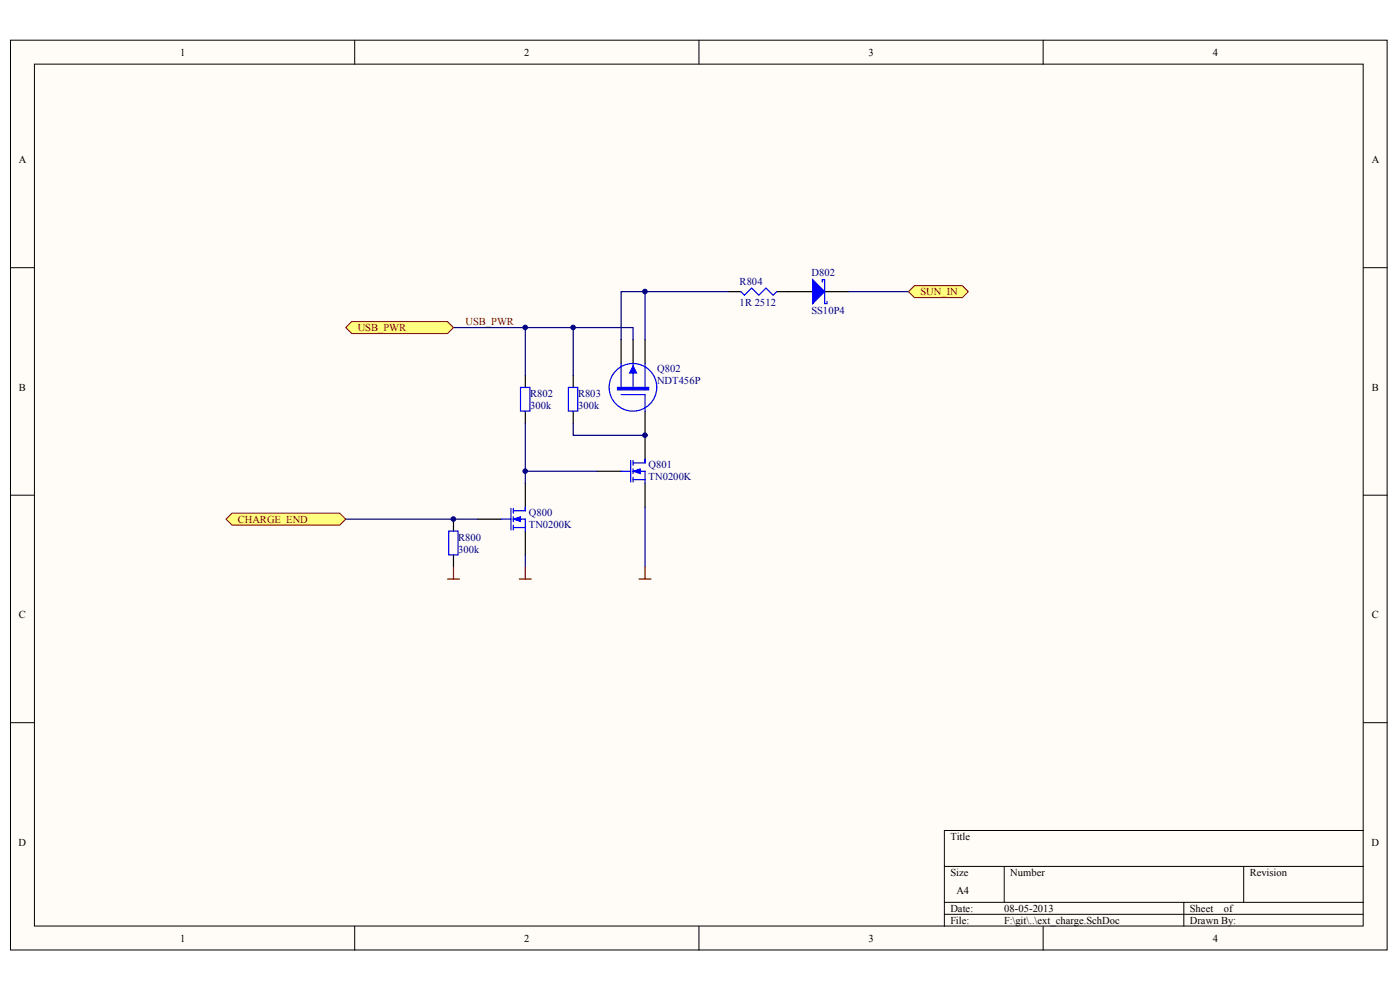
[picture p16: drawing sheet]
<svg xmlns="http://www.w3.org/2000/svg" width="288mm" height="204mm" viewBox="0 0 288 204" stroke-linecap="round" stroke-linejoin="round" font-family="sans-serif">
<defs><g id="words">
<g font-size="2.2">
<text x="37" y="11.4">1</text>
<text x="107.8" y="11.4">2</text>
<text x="178.6" y="11.4">3</text>
<text x="249.4" y="11.4">4</text>
<text x="3.9" y="33.6">A</text>
<text x="282" y="33.6">A</text>
<text x="3.9" y="80.3">B</text>
<text x="282.1" y="80.3">B</text>
<text x="3.9" y="127.1">C</text>
<text x="282.1" y="127.1">C</text>
<text x="3.8" y="173.9">D</text>
<text x="195.4" y="172.6">Title</text>
<text x="282" y="173.9">D</text>
<text x="195.4" y="180">Size</text>
<text x="196.6" y="183.7">A4</text>
<text x="207.7" y="180">Number</text>
<text x="257" y="180">Revision</text>
<text x="195.4" y="187.4">Date:</text>
<text x="195.4" y="189.9">File:</text>
<text x="206.5" y="187.4">08-05-2013</text>
<text x="206.5" y="189.9">F:\git\..\ext_charge.SchDoc</text>
<text x="244.6" y="187.4">Sheet</text>
<text x="244.6" y="189.9">Drawn By:</text>
<text x="251.7" y="187.4">of</text>
<text x="37" y="193.6">1</text>
<text x="107.8" y="193.6">2</text>
<text x="178.6" y="193.6">3</text>
<text x="249.4" y="193.6">4</text>
</g>
<g font-size="2.2" fill="#000080">
<text x="152.1" y="58.5">R804</text>
<text x="166.9" y="56.8">D802</text>
<text x="152.1" y="62.9">1R 2512</text>
<text x="166.9" y="64.6">SS10P4</text>
<text x="135.1" y="76.4">Q802</text>
<text x="109" y="81.6">R802</text>
<text x="118.8" y="81.6">R803</text>
<text x="135.1" y="78.9">NDT456P</text>
<text x="109" y="84.1">300k</text>
<text x="118.8" y="84.1">300k</text>
<text x="133.4" y="96.1">Q801</text>
<text x="133.4" y="98.6">TN0200K</text>
<text x="108.8" y="106">Q800</text>
<text x="94.2" y="113.6">300k</text>
<text x="94.2" y="111.2">R800</text>
<text x="108.8" y="108.4">TN0200K</text>
</g>
<g font-size="2.2" fill="#800000">
<text x="189.3" y="60.7">SUN_IN</text>
<text x="73.5" y="68.1">USB_PWR</text>
<text x="95.7" y="66.9">USB_PWR</text>
<text x="48.9" y="107.5">CHARGE_END</text>
</g>
</g></defs>
<g fill="#fffcf8" stroke="#000" stroke-width=".21">
<path d="M2.2 8.3h283v187h-283z"/>
<path d="M7.1 13.2h273.2v177.1h-273.2z"/>
</g>
<g fill="none" stroke="#000" stroke-width=".21">
<path d="M72.9 8.3v4.9M143.7 8.3v4.9M214.5 8.3v4.9M2.2 55h4.9M280.3 55h5M2.2 101.8h4.9M280.3 101.8h5M2.2 148.6h4.9M280.3 148.6h5M194.2 178.1h86.1M206.5 178.1v7.4M255.7 178.1v7.4"/>
<path d="M280.3 170.7h-86.1v19.7M72.9 190.4v4.9M143.7 190.4v4.9M194.2 185.5h86.1M194.2 187.9h86.1M214.5 190.4v4.9M243.4 185.5v4.9"/>
</g>
<g fill="none" stroke="#000" stroke-width=".25">
<path d="M108 77.2v2.4M117.9 77.2v2.4M127.7 69.8v4.9M130.2 69.8v4.9M132.6 69.8v4.9M108 84.6v2.4M108 99.3v5M117.9 84.6v2.4M122.8 96.9h4.9M132.6 84.6v9.8M132.6 99.3v5M93.2 106.7v2.5"/>
<path d="M93.2 114.1v2.5M98.2 106.7h4.9M108 109.2v4.9"/>
</g>
<g fill="none" stroke="#00f" stroke-width=".25">
<path d="M107 79.6h2v4.9h-2zM116.9 79.6h1.9v4.9h-1.9zM127.7 74.7v5.4M130.2 74.7v5.4M132.6 74.7v5.4M127.7 81.1h4.9v3.5M127.7 96.9h2M129.7 94.7v4.4M130.2 96.9h2.4v2.4M130.2 94.7v.9M130.2 96.4v1M130.2 98.1v1"/>
<path d="M130.2 98.6h2.4M132.6 94.4v.7h-2.4M92.3 109.2h1.9v4.8h-1.9zM103.1 106.7h2M105.1 104.5v4.4M105.6 106.7h2.4v2.5M105.6 108.4h2.4M105.6 104.5v1M105.6 106.2v1M105.6 107.9v1M108 104.3v.7h-2.4"/>
<circle cx="130.1" cy="79.6" r="4.9"/>
</g>
<path d="M127 79.6h6.4v.5h-6.4z" fill-rule="evenodd" fill="#00f" stroke="#00f" stroke-width=".25"/>
<g fill="#00f" stroke="#00f" stroke-width=".21">
<path d="M130.2 75.2l.7 1.5h-1.5z"/>
<path d="M130.2 96.9l1.4-.5v1z"/>
<path d="M105.6 106.7l1.4-.5v1z"/>
</g>
<path d="M132.6 59.9v9.9M149.9 59.9h-22.2v9.9M93.2 67.3h37v2.5M108 67.3v9.9M117.9 67.3v9.9M108 87v9.9h14.8M108 96.9v2.4M117.9 87v2.5h14.7M71.1 106.7h27.1M108 114.1v2.5M132.6 104.3v12.3" fill="none" stroke="#000080" stroke-width=".25"/>
<path d="M92 119h2.5M93.2 116.6v2.4M106.8 119h2.4M108 116.6v2.4M131.4 119h2.5M132.6 116.6v2.4" fill="none" stroke="#800000" stroke-width=".25"/>
<path d="M71.1 67.3l1.2-1.2h19.7l1.2 1.2-1.2 1.3h-19.7z" fill-rule="evenodd" fill="#ffff80" stroke="#800000" stroke-width=".21"/>
<path d="M149.9 59.9h2.4M159.7 59.9h7.4M169.6 59.9h4.9" fill="none" stroke="#000" stroke-width=".25"/>
<path d="M167.1 57.5l2.5 2.4-2.5 2.5z" fill="#00f" stroke="#00f" stroke-width=".25"/>
<path d="M152.3 59.9l.8 .8 1.4-1.5 1.5 1.5 1.5-1.5 1.5 1.5 .7-.8M169.1 58v-.5h.5v4.9h.5v-.5" fill="none" stroke="#00f" stroke-width=".25"/>
<path d="M174.5 59.9h12.3" fill="none" stroke="#000080" stroke-width=".25"/>
<g fill="#ffff80" stroke="#800000" stroke-width=".21">
<path d="M186.8 59.9l1.2-1.2h9.9l1.2 1.2-1.2 1.3h-9.9z" fill-rule="evenodd"/>
<path d="M46.5 106.7l1.2-1.2h22.2l1.2 1.2-1.2 1.2h-22.2z" fill-rule="evenodd"/>
</g>
<g fill="#000080" stroke="#000080" stroke-width=".21">
<circle cx="93.2" cy="106.7" r=".47"/>
<circle cx="108" cy="96.8" r=".47"/>
<circle cx="108" cy="67.3" r=".47"/>
<circle cx="117.8" cy="67.3" r=".47"/>
<circle cx="132.6" cy="89.5" r=".47"/>
<circle cx="132.6" cy="59.9" r=".47"/>
</g>
<use href="#words"/>
</svg>
